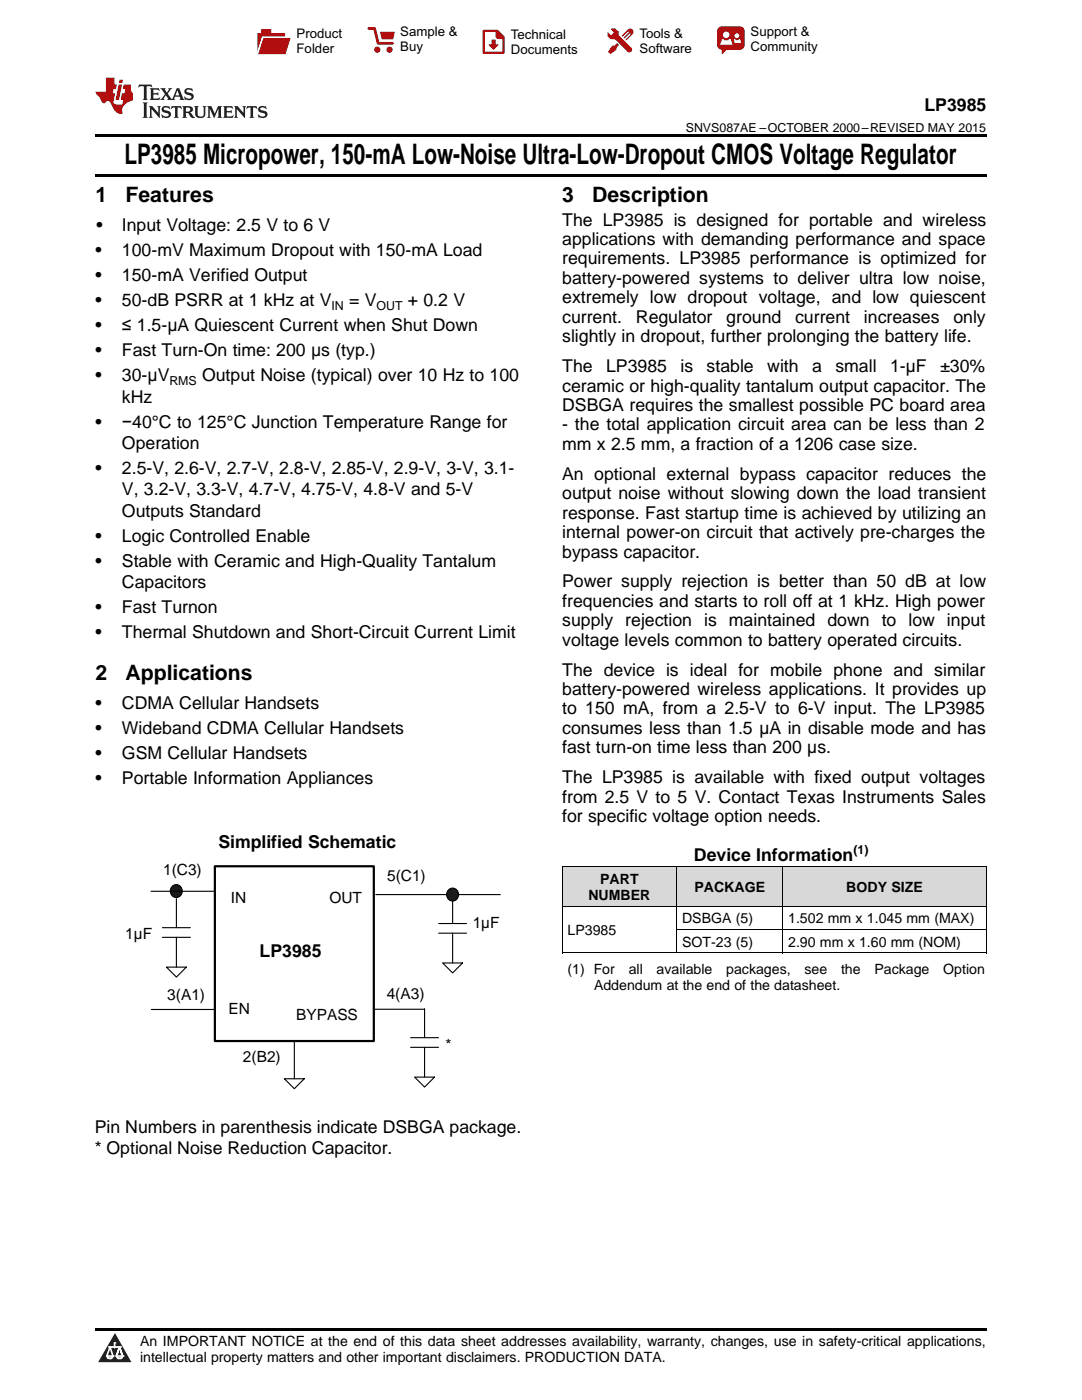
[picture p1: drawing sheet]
<svg xmlns="http://www.w3.org/2000/svg" width="216mm" height="279mm" viewBox="0 0 216 279" stroke-linecap="round" stroke-linejoin="round" font-family="sans-serif">
<defs><g id="words">
<text font-size="5.6" x="24.8" y="32.8">LP3985 Micropower, 150-mA Low-Noise Ultra-Low-Dropout CMOS Voltage Regulator</text>
<g font-size="4.2">
<text x="19" y="40.4">1</text>
<text x="25" y="40.4">Features</text>
<text x="112.2" y="40.4">3</text>
<text x="118.2" y="40.4">Description</text>
<text x="19" y="135.8">2</text>
<text x="25" y="135.8">Applications</text>
</g>
<g font-size="3.5">
<text x="184.5" y="22.2">LP3985</text>
<text x="19.2" y="46.1">•</text>
<text x="24.3" y="46.1">Input Voltage: 2.5 V to 6 V</text>
<text x="112.2" y="45">The LP3985 is designed for portable and wireless</text>
<text x="19" y="51.1">•</text>
<text x="24.3" y="51.1">100-mV Maximum Dropout with 150-mA Load</text>
<text x="112.2" y="48.9">applications with demanding performance and space</text>
<text x="112.2" y="52.8">requirements. LP3985 performance is optimized for</text>
<text x="19" y="56.1">•</text>
<text x="24.3" y="56.1">150-mA Verified Output</text>
<text x="112.2" y="56.7">battery-powered systems to deliver ultra low noise,</text>
<text x="19" y="61.1">•</text>
<text x="24.3" y="61.1">50-dB PSRR at 1 kHz at V</text>
<text x="69.7" y="61.1">= V</text>
<text x="81.4" y="61.1">+ 0.2 V</text>
<text x="112.2" y="60.5">extremely low dropout voltage, and low quiescent</text>
<text x="112.2" y="64.4">current.</text>
<text x="126.9" y="64.4">Regulator</text>
<text x="144.9" y="64.4">ground</text>
<text x="158.7" y="64.4">current</text>
<text x="172.4" y="64.4">increases</text>
<text x="190.2" y="64.4">only</text>
<text x="19" y="66.1">•</text>
<text x="19" y="71.1">•</text>
<text x="24.3" y="66.1">≤ 1.5-μA Quiescent Current when Shut Down</text>
<text x="24.3" y="71.1">Fast Turn-On time: 200 μs (typ.)</text>
<text x="112.2" y="68.3">slightly in dropout, further prolonging the battery life.</text>
<text x="19" y="76.1">•</text>
<text x="24.3" y="76.1">30-μV</text>
<text x="40.3" y="76.1">Output Noise (typical) over 10 Hz to 100</text>
<text x="112.2" y="74.3">The</text>
<text x="120.9" y="74.3">LP3985</text>
<text x="135.8" y="74.3">is</text>
<text x="141" y="74.3">stable</text>
<text x="153.1" y="74.3">with</text>
<text x="162" y="74.3">a</text>
<text x="166.7" y="74.3">small</text>
<text x="177.6" y="74.3">1-µF</text>
<text x="187.6" y="74.3">±30%</text>
<text x="24.3" y="80.4">kHz</text>
<text x="112.2" y="78.1">ceramic or high-quality tantalum output capacitor. The</text>
<text x="112.2" y="82">DSBGA requires the smallest possible PC board area</text>
<text x="19" y="85.4">•</text>
<text x="24.3" y="85.4">−40°C to 125°C Junction Temperature Range for</text>
<text x="24.3" y="89.6">Operation</text>
<text x="112.2" y="85.9">- the total application circuit area can be less than 2</text>
<text x="112.2" y="89.8">mm x 2.5 mm, a fraction of a 1206 case size.</text>
<text x="19" y="94.6">•</text>
<text x="24.3" y="94.6">2.5-V, 2.6-V, 2.7-V, 2.8-V, 2.85-V, 2.9-V, 3-V, 3.1-</text>
<text x="112.2" y="95.7">An optional external bypass capacitor reduces the</text>
<text x="24.3" y="98.8">V, 3.2-V, 3.3-V, 4.7-V, 4.75-V, 4.8-V and 5-V</text>
<text x="112.2" y="99.6">output noise without slowing down the load transient</text>
<text x="24.3" y="103.1">Outputs Standard</text>
<text x="112.2" y="103.5">response. Fast startup time is achieved by utilizing an</text>
<text x="112.2" y="107.4">internal power-on circuit that actively pre-charges the</text>
<text x="19" y="108.1">•</text>
<text x="19" y="113.1">•</text>
<text x="24.3" y="108.1">Logic Controlled Enable</text>
<text x="24.3" y="113.1">Stable with Ceramic and High-Quality Tantalum</text>
<text x="112.2" y="111.3">bypass capacitor.</text>
<text x="24.3" y="117.3">Capacitors</text>
<text x="112.2" y="117.2">Power supply rejection is better than 50 dB at low</text>
<text x="19" y="122.3">•</text>
<text x="24.3" y="122.3">Fast Turnon</text>
<text x="112.2" y="121.1">frequencies and starts to roll off at 1 kHz. High power</text>
<text x="112.2" y="125">supply rejection is maintained down to low input</text>
<text x="19" y="127.4">•</text>
<text x="24.3" y="127.4">Thermal Shutdown and Short-Circuit Current Limit</text>
<text x="112.2" y="128.9">voltage levels common to battery operated circuits.</text>
<text x="112.2" y="134.8">The device is ideal for mobile phone and similar</text>
<text x="19" y="141.5">•</text>
<text x="24.3" y="141.5">CDMA Cellular Handsets</text>
<text x="112.2" y="138.7">battery-powered wireless applications. It provides up</text>
<text x="112.2" y="142.6">to 150 mA, from a 2.5-V to 6-V input. The LP3985</text>
<text x="19" y="146.5">•</text>
<text x="24.3" y="146.5">Wideband CDMA Cellular Handsets</text>
<text x="112.2" y="146.5">consumes less than 1.5 µA in disable mode and has</text>
<text x="19" y="151.5">•</text>
<text x="24.3" y="151.5">GSM Cellular Handsets</text>
<text x="112.2" y="150.4">fast turn-on time less than 200 µs.</text>
<text x="19" y="156.5">•</text>
<text x="24.3" y="156.5">Portable Information Appliances</text>
<text x="112.2" y="156.3">The LP3985 is available with fixed output voltages</text>
<text x="112.2" y="160.2">from 2.5 V to 5 V. Contact Texas Instruments Sales</text>
<text x="112.2" y="164.1">for specific voltage option needs.</text>
<text x="43.6" y="169.3">Simplified Schematic</text>
<text x="138.5" y="171.8">Device Information</text>
<text x="51.8" y="191">LP3985</text>
<text x="18.9" y="226.1">Pin Numbers in parenthesis indicate DSBGA package.</text>
<text x="18.9" y="230.3">* Optional Noise Reduction Capacitor.</text>
</g>
<g font-size="3.1">
<text x="32.5" y="174.7">1(C3)</text>
<text x="77.2" y="175.9">5(C1)</text>
<text x="46.1" y="180.1">IN</text>
<text x="65.7" y="180.1">OUT</text>
<text x="94.3" y="185.1">1µF</text>
<text x="25" y="187.4">1µF</text>
<text x="33.4" y="199.5">3(A1)</text>
<text x="45.6" y="202.3">EN</text>
<text x="59.1" y="203.6">BYPASS</text>
<text x="77.2" y="199.4">4(A3)</text>
<text x="88.9" y="209.6">*</text>
<text x="48.5" y="211.9">2(B2)</text>
</g>
<g font-size="2.8">
<text x="117.4" y="179.6">NUMBER</text>
<text x="119.8" y="176.5">PART</text>
<text x="138.6" y="178">PACKAGE</text>
<text x="168.9" y="178">BODY SIZE</text>
<text x="136.1" y="184.3">DSBGA (5)</text>
<text x="157.3" y="184.3">1.502 mm x 1.045 mm (MAX)</text>
<text x="113.2" y="186.6">LP3985</text>
<text x="136.1" y="188.9">SOT-23 (5)</text>
<text x="157.3" y="188.9">2.90 mm x 1.60 mm (NOM)</text>
<text x="113.2" y="194.5">(1) For</text>
<text x="118.5" y="197.6">Addendum at the end of the datasheet.</text>
<text x="125.4" y="194.5">all</text>
<text x="131" y="194.5">available</text>
<text x="144.9" y="194.5">packages,</text>
<text x="160.5" y="194.5">see</text>
<text x="167.8" y="194.5">the</text>
<text x="174.5" y="194.5">Package</text>
<text x="188.2" y="194.5">Option</text>
<text x="27.9" y="268.6">An IMPORTANT NOTICE at the end of this data sheet addresses availability, warranty, changes, use in safety-critical applications,</text>
<text x="27.9" y="271.8">intellectual property matters and other important disclaimers. PRODUCTION DATA.</text>
</g>
<g font-size="2.6">
<text x="59.2" y="7.6">Product</text>
<text x="59.2" y="10.6">Folder</text>
<text x="79.9" y="7.3">Sample &amp;</text>
<text x="79.9" y="10.2">Buy</text>
<text x="101.9" y="7.8">Technical</text>
<text x="101.9" y="10.8">Documents</text>
<text x="127.6" y="7.6">Tools &amp;</text>
<text x="127.6" y="10.6">Software</text>
<text x="149.8" y="7.2">Support &amp;</text>
<text x="149.8" y="10.2">Community</text>
</g>
<g font-size="2.5">
<text x="136.8" y="26.3">SNVS087AE –OCTOBER 2000–REVISED MAY 2015</text>
<text x="66.1" y="61.8">IN</text>
<text x="75.1" y="61.8">OUT</text>
<text x="33.8" y="76.8">RMS</text>
<text x="170.3" y="170.4">(1)</text>
</g>
</g></defs>
<g fill="#d8d8d8">
<path d="M112.2 173.1h22.8v7.8h-22.8z"/>
<path d="M135 173.1h21.2v7.8h-21.2z"/>
<path d="M156.2 173.1h40.6v7.8h-40.6z"/>
</g>
<path d="M22.9 266l3.3 5.9h-6.6z" fill="#231f20"/>
<path d="M21.3 270.6h1.2l-.3 .5h-.3a.53 .53 0 0 1-.6-.5z" fill-rule="evenodd" fill="#fff"/>
<path d="M21.3 270.6h1.2l-.3 .5h-.3a.53 .53 0 0 1-.6-.5z" fill="none" stroke="#231f20" stroke-width=".33"/>
<path d="M21.3 270.6l1.2 .1-.3 .4h-.5z" fill="none" stroke="#fff" stroke-width=".33"/>
<path d="M22.9 268.9h.1" fill="none" stroke="#fff" stroke-width=".33"/>
<path d="M22.9 268v.9z" fill="#fff"/>
<path d="M22.9 268v.9z" fill="none" stroke="#fff" stroke-width=".33"/>
<circle cx="22.9" cy="268" r=".16" fill="#fff"/>
<path d="M21.8 268.8h.1" fill="none" stroke="#fff" stroke-width=".33"/>
<path d="M21.8 268.8h2.2z" fill="#fff"/>
<path d="M21.8 268.8h2.2z" fill="none" stroke="#fff" stroke-width=".33"/>
<circle cx="24" cy="268.8" r=".16" fill="#fff"/>
<path d="M23.2 270.6h.1" fill="none" stroke="#fff" stroke-width=".33"/>
<path d="M23.8 268.8l-.6 1.8z" fill="#fff"/>
<path d="M23.8 268.8l-.6 1.8z" fill="none" stroke="#fff" stroke-width=".33"/>
<path d="M23.8 268.8l.7 1.8z" fill="#fff"/>
<path d="M23.8 268.8l.7 1.8z" fill="none" stroke="#fff" stroke-width=".33"/>
<path d="M24.4 270.6h.1" fill="none" stroke="#fff" stroke-width=".33"/>
<circle cx="21.3" cy="270.6" r=".16" fill="#fff"/>
<path d="M22 268.8l-.7 1.8z" fill="#fff"/>
<path d="M22 268.8l-.7 1.8z" fill="none" stroke="#fff" stroke-width=".33"/>
<path d="M22 268.8l.5 1.8z" fill="#fff"/>
<path d="M22 268.8l.5 1.8z" fill="none" stroke="#fff" stroke-width=".33"/>
<circle cx="22.5" cy="270.6" r=".16" fill="#fff"/>
<path d="M23.3 270.6h1.2a.63 .63 0 0 1-.6 .5 .63 .63 0 0 1-.6-.5z" fill-rule="evenodd" fill="#fff"/>
<path d="M23.3 270.6h1.2a.63 .63 0 0 1-.6 .5 .63 .63 0 0 1-.6-.5z" fill="none" stroke="#231f20" stroke-width=".33"/>
<path d="M23.3 270.6h1.2l-.4 .5h-.5z" fill="none" stroke="#fff" stroke-width=".33"/>
<path d="M23.2 270.6h.1" fill="none" stroke="#fff" stroke-width=".33"/>
<circle cx="24.5" cy="270.6" r=".16" fill="#fff"/>
<path d="M19 265.1h177.8v.5h-177.8z" fill="#000"/>
<path d="M42.9 172.9h31.7v34.9h-31.7z" fill="none" stroke="#000" stroke-width=".44"/>
<path d="M75 178.5h24.8M90.3 178.5v5.8M87.5 186.2h5.6M87.5 184.3h5.6M88.3 192.2h4l-2 2zM90.3 186.2v6M30.2 201.5h12.7" fill="none" stroke="#000" stroke-width=".22"/>
<path d="M89.6 177.5a1.22 1.22 0 0 1 1.7 .3 1.22 1.22 0 0 1-.3 1.7 1.22 1.22 0 0 1-1.6-.2 1.36 1.36 0 0 1 .2-1.8z" fill-rule="evenodd" fill="#1a1a1a"/>
<g fill="none" stroke="#000" stroke-width=".22">
<path d="M35.2 179.4v5.7M89.6 177.5a1.22 1.22 0 0 1 1.7 .3 1.22 1.22 0 0 1-.3 1.7 1.22 1.22 0 0 1-1.6-.2 1.36 1.36 0 0 1 .2-1.8zM32.4 187.1h5.6M32.4 185.1h5.6M33.2 193h4l-2 2zM35.2 187.1v5.9M56.7 215.3h4l-2 2zM58.7 207.8v7.5M74.6 201.4h10.1M81.9 209h5.6M81.9 207.1h5.6M82.7 215h4l-2 1.9z"/>
<path d="M84.7 201.3v5.8M84.7 209v6"/>
</g>
<path d="M34.5 176.8a1.22 1.22 0 0 1 1.6 .3 1.22 1.22 0 0 1-.2 1.7 1.22 1.22 0 0 1-1.7-.2 1.37 1.37 0 0 1 .3-1.8z" fill-rule="evenodd" fill="#1a1a1a"/>
<path d="M30.1 177.9h12.6M34.5 176.8a1.22 1.22 0 0 1 1.6 .3 1.22 1.22 0 0 1-.2 1.7 1.22 1.22 0 0 1-1.7-.2 1.37 1.37 0 0 1 .3-1.8z" fill="none" stroke="#000" stroke-width=".22"/>
<path d="M112.2 173h84.6M112.2 173v17.2M135 173v17.2M156.2 173v17.2M196.8 173v17.2M112.2 190.2h84.6M112.2 180.9h84.6M135 185.5h61.8" fill="none" stroke="#000" stroke-width=".2"/>
<path d="M19 34.8h177.8v.5h-177.8zM19 26.8h177.8v.6h-177.8zM112.2 190.2h.1zM156.1 190.2h.1zM196.7 190.2h.1z" fill="#000"/>
<path d="M27.7 16.9l-.1 .6 .6-.3h.5v.2v2.2l-.2 .4h1l-.2-.4v-2.2v-.2h.5l.6 .3-.2-.6zM29.9 17.6l.2 .4v1.6l-.2 .4h1.9l.1-.6a1.09 1.09 0 0 1-1.3 .1v-.6h.6l.4 .2v-.7l-.2 .2h-.8v-.6l.2-.1a1.01 1.01 0 0 1 1 .3l-.1-.6zM32 17.6l.9 1.2-1 1.2h.9l-.2-.3 .5-.7 .5 .7-.3 .3h1.7l-.2-.3 .1-.4h1l.1 .4-.2 .3h1l-.3-.4-.7-2h-.5l-1 2.2-.8-1.1 .9-1.1h-.9l.2 .2-.4 .7-.4-.7 .2-.2zM35.4 18l.4 1h-.8zM37 17.7a.66 .66 0 0 0-.2 .8 .66 .66 0 0 0 .6 .4l.7 .2 .1 .2a.8 .8 0 0 1-.7 .4 .8 .8 0 0 1-.7-.5l.1 .8 .2-.2a.94 .94 0 0 0 1.1 .1 .94 .94 0 0 0 .4-.9 1.48 1.48 0 0 0-1.3-.6v-.4a1.1 1.1 0 0 1 1.2 .2l-.2-.6-.2 .1-.5-.1zM28.5 20.4l.2 .4v2.3l-.2 .4h1l-.2-.4v-2.3l.2-.4zM29.7 21.2l.2 .4v1.5l-.2 .4h.8l-.3-.4 .1-1.3 1.6 1.8v-2l.2-.4h-.7l.2 .2v1.1l-1.2-1.3zM32.5 21.3a.66 .66 0 0 0-.2 .8 .66 .66 0 0 0 .6 .4l.6 .2 .2 .2a.8 .8 0 0 1-.8 .4 .8 .8 0 0 1-.7-.5l.2 .7 .2-.1a.94 .94 0 0 0 1 .1 .94 .94 0 0 0 .5-1 1.47 1.47 0 0 0-1.3-.6l-.1-.3a1.1 1.1 0 0 1 1.3 .2l-.2-.6-.2 .1-.5-.2zM34.3 21.2l-.2 .6a.64 .64 0 0 1 .8-.3v1.6l-.2 .4h1l-.3-.4 .1-1.6a.66 .66 0 0 1 .8 .3l-.2-.6zM36.3 21.2l.3 .4v1.5l-.3 .4h1l-.2-.2v-.7h.5l.1 .1a.8 .8 0 0 0 1.2 .7l-1-1a.62 .62 0 0 0 .6-.5 .62 .62 0 0 0-.6-.7zM37.1 21.5h.1a.48 .48 0 0 1 .6 0 .48 .48 0 0 1 .1 .6l-.2 .1-.6 .1zM38.7 21.2l.2 .2a2.29 2.29 0 0 0 .4 2 1.05 1.05 0 0 0 1.7-.7v-1.3l.2-.2h-.8l.2 .4v1.1a.61 .61 0 0 1-.6 .6 .61 .61 0 0 1-.6-.6v-1.1l.3-.4zM41.3 21.2l.3 .4v1.5l-.3 .4h.8l-.2-.4v-1.4l.8 1.9 .9-1.9v1.4l-.2 .4h.9l-.2-.4v-1.5l.2-.4h-.8l-.7 1.5-.6-1.5zM44.5 21.2l.2 .4v1.5l-.2 .4h1.9l.2-.6a1.1 1.1 0 0 1-1.4 .2v-.7h.6l.4 .2v-.6l-.2 .1-.8 .1v-.6l.2-.1a1.02 1.02 0 0 1 1.1 .2l-.2-.5zM46.7 21.2l.2 .4v1.5l-.2 .4h.8l-.3-.4 .1-1.3 1.6 1.8v-2l.2-.4h-.7l.2 .2v1.1l-1.2-1.3zM49.3 21.2l-.1 .6a.64 .64 0 0 1 .8-.3v1.6l-.3 .4h1l-.2-.4v-1.6a.66 .66 0 0 1 .8 .3l-.1-.6zM51.7 21.3a.66 .66 0 0 0-.2 .7 .66 .66 0 0 0 .7 .5l.6 .2 .1 .2a.8 .8 0 0 1-.7 .4 .8 .8 0 0 1-.7-.5l.1 .7 .2-.1a.94 .94 0 0 0 1.1 .1 .94 .94 0 0 0 .4-1 1.48 1.48 0 0 0-1.2-.6l-.1-.3a1.1 1.1 0 0 1 1.2 .2l-.2-.6-.1 .1-.6-.2z" fill="#231f20"/>
<path d="M21.1 15.5v2.8h-2v.4l.9 .9a.96 .96 0 0 0 1 1 .59 .59 0 0 1 .5-.4 .59 .59 0 0 1 .5 .3l.4 .8a1.61 1.61 0 0 0 2.1 1.3 1.63 1.63 0 0 1 1.1-2.2l.9-.3v-1.5a1.6 1.6 0 0 1-.4-1.7h-1.4l-.2 .9h.5l-.2 .8h-.5l-.2 1v.3h.5l-.2 .9h-.7a.74 .74 0 0 1-1-.6l.3-1.6h-.5l.2-.8h.5l.1-.9h-.4v-1.4zM23.7 16.9l-.7 3h.8l.6-3zM23.8 15.9l-.1 .7h.7l.2-.7z" fill="#ee1d23"/>
<g fill="#d60000">
<path d="M52.1 5.8h2v.8h2.8v4.2h-5.5v-4.2h.7z" fill-rule="evenodd"/>
<path d="M52.4 7.5h5.6l-1 3.3h-5.6z" fill-rule="evenodd"/>
</g>
<path d="M52.4 7.4h5.7l-.1 .1h-5.5l-1.1 3.3z" fill-rule="evenodd" fill="#fff"/>
<path d="M52.4 7.4h5.7l-.1 .1h-5.5l-1.1 3.3z" fill="none" stroke="#fff" stroke-width=".2"/>
<path d="M73.6 5.7h1.1l.7 2.9h2.9" fill="none" stroke="#d60000" stroke-width=".55"/>
<g fill="#d60000">
<path d="M75.8 6.3h3l-.4 1.6h-2.2z" fill-rule="evenodd"/>
<circle cx="75.3" cy="9.9" r=".62"/>
<circle cx="77.7" cy="9.9" r=".62"/>
</g>
<path d="M96.5 6.2h2.7l1.3 1.2v3.1h-4z" fill="none" stroke="#d60000" stroke-width=".44"/>
<g fill="#d60000">
<path d="M98.1 7.9h.8v1h.5l-.9 1.1-1-1v-.1h.6z" fill-rule="evenodd"/>
<path d="M98.9 6.2h.3l1.3 1.2v.4h-1.3l-.3-.4z" fill-rule="evenodd"/>
<path d="M121.9 5.7h.8l.7 .6 .1 .7 2.5 2.5-.8 .8-2.3-2.3-1.1-.2-.6-.6v-.8l.7 .6 .5-.4v-.2l-.5-.5z" fill-rule="evenodd"/>
<path d="M122.2 9.1h.4l.5-.5 .4 .4-.5 .5v.4l-1.2 .9-.5-.5z" fill-rule="evenodd"/>
<path d="M125.3 5.9a.67 .67 0 0 1 .9 0 .67 .67 0 0 1 0 .9z" fill-rule="evenodd"/>
<path d="M125.3 5.9l.9 .9-1.2 1.2h-.2v-.2l1-.9v-.2h-.2l-.9 1h-.2v-.2l.9-1 .1-.2h-.3l-.9 1h-.2v-.2z" fill-rule="evenodd"/>
<circle cx="125.6" cy="9.9" r=".54"/>
</g>
<path d="M123.3 6.3v.7" fill="none" stroke="#d60000" stroke-width=".2"/>
<g fill="#d60000">
<path d="M143.4 5.5l.6-.2h3.6a.95 .95 0 0 1 1 .9v2.8a.95 .95 0 0 1-1 .9h-3.6a.95 .95 0 0 1-.9-.9v-2.8z" fill-rule="evenodd"/>
<path d="M144 9.9h.9l-.7 .9h-.2z" fill-rule="evenodd"/>
</g>
<g fill="#fff">
<path d="M146.6 8.6h1.3z"/>
<path d="M144.1 7.8h.3l.1 .2h.8l.2-.2h.3l.4 1.1h-2.5z" fill-rule="evenodd"/>
<path d="M146.4 7.8h.3l.1 .2h.5l.2-.2h.2l.2 .8h-1.3z" fill-rule="evenodd"/>
<circle cx="144.9" cy="6.9" r=".65"/>
<circle cx="147" cy="7.1" r=".48"/>
</g>
<use href="#words"/>
</svg>
